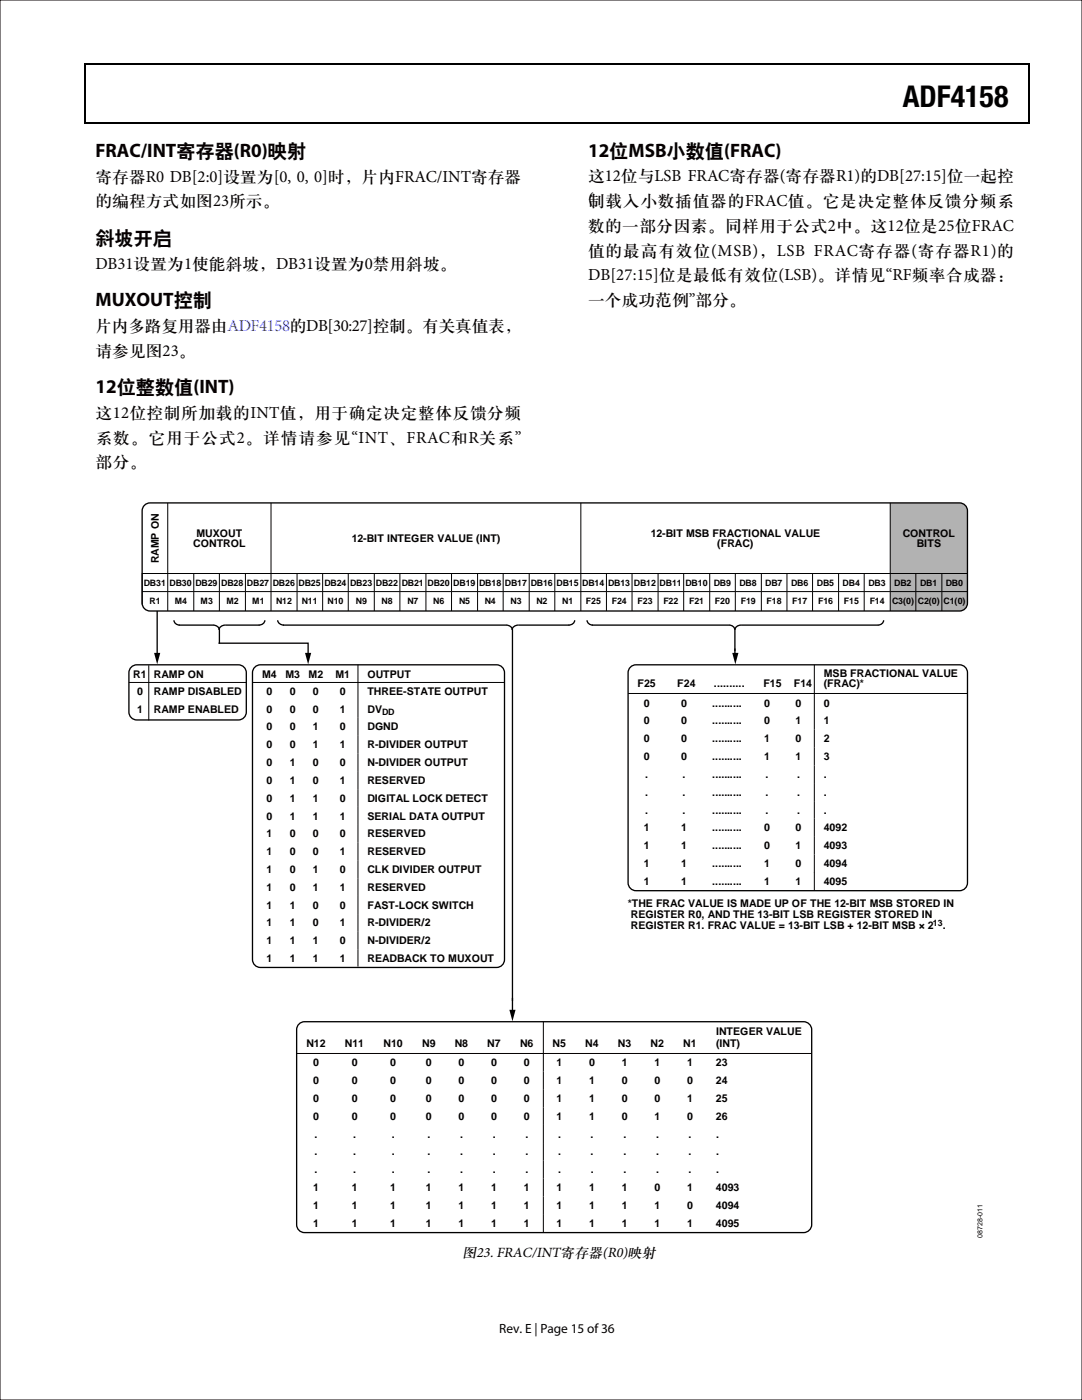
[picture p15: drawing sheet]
<svg xmlns="http://www.w3.org/2000/svg" width="216mm" height="279mm" viewBox="0 0 216 279" stroke-linecap="round" stroke-linejoin="round" font-family="sans-serif">
<defs><g id="words">
<text font-size="6" x="180.2" y="21.3">ADF4158</text>
<g font-size="3.9" fill="#070001">
<text x="19" y="31.3">FRAC/INT寄存器(R0)映射</text>
<text x="117.3" y="31.3">12位MSB小数值(FRAC)</text>
<text x="19" y="48.7">斜坡开启</text>
<text x="19" y="61.1">MUXOUT控制</text>
<text x="19" y="78.4">12位整数值(INT)</text>
</g>
<g font-size="3.4" fill="#070001">
<text x="19" y="36.3">寄存器R0 DB[2:0]设置为[0, 0, 0]时，片内FRAC/INT寄存器</text>
<text x="19" y="41.2">的编程方式如图23所示。</text>
<text x="117.3" y="36.2">这12位与LSB FRAC寄存器(寄存器R1)的DB[27:15]位一起控</text>
<text x="117.3" y="41.1">制载入小数插值器的FRAC值。它是决定整体反馈分频系</text>
<text x="117.3" y="46.1">数的一部分因素。同样用于公式2中。这12位是25位FRAC</text>
<text x="19" y="53.6">DB31设置为1使能斜坡，DB31设置为0禁用斜坡。</text>
<text x="117.3" y="51">值的最高有效位(MSB)，LSB FRAC寄存器(寄存器R1)的</text>
<text x="117.3" y="56">DB[27:15]位是最低有效位(LSB)。详情见“RF频率合成器：</text>
<text x="117.3" y="60.9">一个成功范例”部分。</text>
<text x="19" y="66">片内多路复用器由ADF4158的DB[30:27]控制。有关真值表，</text>
<text x="19" y="71">请参见图23。</text>
<text x="19" y="83.4">这12位控制所加载的INT值，用于确定决定整体反馈分频</text>
<text x="19" y="88.3">系数。它用于公式2。详情请参见“INT、FRAC和R关系”</text>
<text x="19.1" y="93.3">部分。</text>
</g>
<text font-size="3.3" x="117.3" y="40.6">(</text>
<text font-size="2.9" x="92.3" y="250.9">图23. FRAC/INT寄存器(R0)映射</text>
<text font-size="2.7" x="99.6" y="266">Rev. E | Page 15 of 36</text>
<g font-size="2.1">
<text x="39.2" y="107.1">MUXOUT</text>
<text x="129.9" y="107.1">12-BIT MSB FRACTIONAL VALUE</text>
<text x="180.1" y="107.1">CONTROL</text>
<text x="31.7" y="112.4" transform="rotate(-90 31.7 112.4)">RAMP ON</text>
<text x="38.6" y="109.3">CONTROL</text>
<text x="70.2" y="108.2">12-BIT INTEGER VALUE (INT)</text>
<text x="143.1" y="109.3">(FRAC)</text>
<text x="182.9" y="109.3">BITS</text>
<text x="26.6" y="135.2">R1</text>
<text x="30.7" y="135.2">RAMP ON</text>
<text x="52.3" y="135.3">M4</text>
<text x="56.9" y="135.3">M3</text>
<text x="61.6" y="135.3">M2</text>
<text x="66.9" y="135.3">M1</text>
<text x="73.3" y="135.3">OUTPUT</text>
<text x="127.2" y="137.2">F25</text>
<text x="135.1" y="137.2">F24</text>
<text x="142.5" y="137.2">..........</text>
<text x="152.3" y="137.2">F15</text>
<text x="158.4" y="137.2">F14</text>
<text x="164.4" y="135.1">MSB FRACTIONAL VALUE</text>
<text x="164.4" y="137.2">(FRAC)*</text>
<text x="27.3" y="138.7">0</text>
<text x="27.3" y="142.2">1</text>
<text x="30.7" y="138.7">RAMP DISABLED</text>
<text x="30.7" y="142.2">RAMP ENABLED</text>
<text x="53.2" y="138.7">0</text>
<text x="53.2" y="142.2">0</text>
<text x="57.8" y="138.7">0</text>
<text x="57.8" y="142.2">0</text>
<text x="62.4" y="138.7">0</text>
<text x="62.4" y="142.2">0</text>
<text x="67.8" y="138.7">0</text>
<text x="67.8" y="142.2">1</text>
<text x="73.3" y="138.7">THREE-STATE OUTPUT</text>
<text x="73.3" y="142.2">DV</text>
<text x="128.4" y="141">0</text>
<text x="135.9" y="141">0</text>
<text x="142.1" y="141">..........</text>
<text x="152.5" y="141">0</text>
<text x="158.8" y="141">0</text>
<text x="164.4" y="141">0</text>
<text x="53.2" y="145.8">0</text>
<text x="53.2" y="149.3">0</text>
<text x="57.8" y="145.8">0</text>
<text x="57.8" y="149.3">0</text>
<text x="62.4" y="145.8">1</text>
<text x="62.4" y="149.3">1</text>
<text x="67.8" y="145.8">0</text>
<text x="67.8" y="149.3">1</text>
<text x="73.3" y="145.8">DGND</text>
<text x="73.3" y="149.3">R-DIVIDER OUTPUT</text>
<text x="128.4" y="144.6">0</text>
<text x="128.4" y="148.1">0</text>
<text x="135.9" y="144.6">0</text>
<text x="135.9" y="148.1">0</text>
<text x="142.1" y="144.6">..........</text>
<text x="142.1" y="148.1">..........</text>
<text x="152.5" y="144.6">0</text>
<text x="152.5" y="148.1">1</text>
<text x="158.8" y="144.6">1</text>
<text x="158.8" y="148.1">0</text>
<text x="164.4" y="144.6">1</text>
<text x="164.4" y="148.1">2</text>
<text x="53.2" y="152.9">0</text>
<text x="57.8" y="152.9">1</text>
<text x="62.4" y="152.9">0</text>
<text x="67.8" y="152.9">0</text>
<text x="73.3" y="152.9">N-DIVIDER OUTPUT</text>
<text x="128.4" y="151.7">0</text>
<text x="128.7" y="155.3">.</text>
<text x="135.9" y="151.7">0</text>
<text x="136.2" y="155.3">.</text>
<text x="142.1" y="151.7">..........</text>
<text x="142.1" y="155.3">..........</text>
<text x="152.5" y="151.7">1</text>
<text x="152.8" y="155.3">.</text>
<text x="158.8" y="151.7">1</text>
<text x="159.1" y="155.3">.</text>
<text x="164.4" y="155.3">.</text>
<text x="164.4" y="151.7">3</text>
<text x="53.2" y="156.4">0</text>
<text x="53.2" y="160">0</text>
<text x="57.8" y="156.4">1</text>
<text x="57.8" y="160">1</text>
<text x="62.4" y="156.4">0</text>
<text x="62.4" y="160">1</text>
<text x="67.8" y="156.4">1</text>
<text x="67.8" y="160">0</text>
<text x="73.3" y="156.4">RESERVED</text>
<text x="73.3" y="160">DIGITAL LOCK DETECT</text>
<text x="128.7" y="158.8">.</text>
<text x="136.2" y="158.8">.</text>
<text x="142.1" y="158.8">..........</text>
<text x="152.8" y="158.8">.</text>
<text x="159.1" y="158.8">.</text>
<text x="164.4" y="158.8">.</text>
<text x="53.2" y="163.6">0</text>
<text x="53.2" y="167.1">1</text>
<text x="57.8" y="163.6">1</text>
<text x="57.8" y="167.1">0</text>
<text x="62.4" y="163.6">1</text>
<text x="62.4" y="167.1">0</text>
<text x="67.8" y="163.6">1</text>
<text x="67.8" y="167.1">0</text>
<text x="73.3" y="163.6">SERIAL DATA OUTPUT</text>
<text x="73.3" y="167.1">RESERVED</text>
<text x="128.4" y="165.9">1</text>
<text x="128.7" y="162.4">.</text>
<text x="135.9" y="165.9">1</text>
<text x="136.2" y="162.4">.</text>
<text x="142.1" y="165.9">..........</text>
<text x="142.1" y="162.4">..........</text>
<text x="152.5" y="165.9">0</text>
<text x="152.8" y="162.4">.</text>
<text x="158.8" y="165.9">0</text>
<text x="159.1" y="162.4">.</text>
<text x="164.4" y="162.4">.</text>
<text x="164.4" y="165.9">4092</text>
<text x="53.2" y="170.7">1</text>
<text x="57.8" y="170.7">0</text>
<text x="62.4" y="170.7">0</text>
<text x="67.8" y="170.7">1</text>
<text x="73.3" y="170.7">RESERVED</text>
<text x="128.4" y="169.5">1</text>
<text x="128.4" y="173.1">1</text>
<text x="135.9" y="169.5">1</text>
<text x="135.9" y="173.1">1</text>
<text x="142.1" y="169.5">..........</text>
<text x="142.1" y="173.1">..........</text>
<text x="152.5" y="169.5">0</text>
<text x="152.5" y="173.1">1</text>
<text x="158.8" y="169.5">1</text>
<text x="158.8" y="173.1">0</text>
<text x="164.4" y="169.5">4093</text>
<text x="164.4" y="173.1">4094</text>
<text x="53.2" y="174.2">1</text>
<text x="53.2" y="177.8">1</text>
<text x="57.8" y="174.2">0</text>
<text x="57.8" y="177.8">0</text>
<text x="62.4" y="174.2">1</text>
<text x="62.4" y="177.8">1</text>
<text x="67.8" y="174.2">0</text>
<text x="67.8" y="177.8">1</text>
<text x="73.3" y="174.2">CLK DIVIDER OUTPUT</text>
<text x="73.3" y="177.8">RESERVED</text>
<text x="128.4" y="176.6">1</text>
<text x="135.9" y="176.6">1</text>
<text x="142.1" y="176.6">..........</text>
<text x="152.5" y="176.6">1</text>
<text x="158.8" y="176.6">1</text>
<text x="164.4" y="176.6">4095</text>
<text x="53.2" y="181.3">1</text>
<text x="53.2" y="184.9">1</text>
<text x="57.8" y="181.3">1</text>
<text x="57.8" y="184.9">1</text>
<text x="62.4" y="181.3">0</text>
<text x="62.4" y="184.9">0</text>
<text x="67.8" y="181.3">0</text>
<text x="67.8" y="184.9">1</text>
<text x="73.3" y="181.3">FAST-LOCK SWITCH</text>
<text x="73.3" y="184.9">R-DIVIDER/2</text>
<text x="125.3" y="181.1">*THE FRAC VALUE IS MADE UP OF THE 12-BIT MSB STORED IN</text>
<text x="125.9" y="183.2">REGISTER R0, AND THE 13-BIT LSB REGISTER STORED IN</text>
<text x="125.9" y="185.3">REGISTER R1. FRAC VALUE = 13-BIT LSB + 12-BIT MSB × 2</text>
<text x="188.1" y="185.3">.</text>
<text x="53.2" y="188.4">1</text>
<text x="53.2" y="192">1</text>
<text x="57.8" y="188.4">1</text>
<text x="57.8" y="192">1</text>
<text x="62.4" y="188.4">1</text>
<text x="62.4" y="192">1</text>
<text x="67.8" y="188.4">0</text>
<text x="67.8" y="192">1</text>
<text x="73.3" y="188.4">N-DIVIDER/2</text>
<text x="73.3" y="192">READBACK TO MUXOUT</text>
<text x="61.1" y="209">N12</text>
<text x="68.8" y="209">N11</text>
<text x="76.5" y="209">N10</text>
<text x="84.2" y="209">N9</text>
<text x="90.7" y="209">N8</text>
<text x="97.2" y="209">N7</text>
<text x="103.8" y="209">N6</text>
<text x="110.3" y="209">N5</text>
<text x="116.8" y="209">N4</text>
<text x="123.3" y="209">N3</text>
<text x="129.8" y="209">N2</text>
<text x="136.3" y="209">N1</text>
<text x="142.9" y="206.6">INTEGER VALUE</text>
<text x="142.9" y="209">(INT)</text>
<text x="62.5" y="212.8">0</text>
<text x="70.2" y="212.8">0</text>
<text x="77.9" y="212.8">0</text>
<text x="85" y="212.8">0</text>
<text x="91.5" y="212.8">0</text>
<text x="98" y="212.8">0</text>
<text x="104.5" y="212.8">0</text>
<text x="111" y="212.8">1</text>
<text x="117.5" y="212.8">0</text>
<text x="124.1" y="212.8">1</text>
<text x="130.6" y="212.8">1</text>
<text x="137.1" y="212.8">1</text>
<text x="142.9" y="212.8">23</text>
<text x="62.5" y="216.3">0</text>
<text x="62.5" y="219.9">0</text>
<text x="70.2" y="216.3">0</text>
<text x="70.2" y="219.9">0</text>
<text x="77.9" y="216.3">0</text>
<text x="77.9" y="219.9">0</text>
<text x="85" y="216.3">0</text>
<text x="85" y="219.9">0</text>
<text x="91.5" y="216.3">0</text>
<text x="91.5" y="219.9">0</text>
<text x="98" y="216.3">0</text>
<text x="98" y="219.9">0</text>
<text x="104.5" y="216.3">0</text>
<text x="104.5" y="219.9">0</text>
<text x="111" y="216.3">1</text>
<text x="111" y="219.9">1</text>
<text x="117.5" y="216.3">1</text>
<text x="117.5" y="219.9">1</text>
<text x="124.1" y="216.3">0</text>
<text x="124.1" y="219.9">0</text>
<text x="130.6" y="216.3">0</text>
<text x="130.6" y="219.9">0</text>
<text x="137.1" y="216.3">0</text>
<text x="137.1" y="219.9">1</text>
<text x="142.9" y="216.3">24</text>
<text x="142.9" y="219.9">25</text>
<text x="62.5" y="223.5">0</text>
<text x="62.8" y="227">.</text>
<text x="70.2" y="223.5">0</text>
<text x="70.5" y="227">.</text>
<text x="77.9" y="223.5">0</text>
<text x="78.2" y="227">.</text>
<text x="85" y="223.5">0</text>
<text x="85.3" y="227">.</text>
<text x="91.5" y="223.5">0</text>
<text x="91.8" y="227">.</text>
<text x="98" y="223.5">0</text>
<text x="98.3" y="227">.</text>
<text x="104.5" y="223.5">0</text>
<text x="104.8" y="227">.</text>
<text x="111" y="223.5">1</text>
<text x="111.4" y="227">.</text>
<text x="117.5" y="223.5">1</text>
<text x="117.9" y="227">.</text>
<text x="124.1" y="223.5">0</text>
<text x="124.4" y="227">.</text>
<text x="130.6" y="223.5">1</text>
<text x="130.9" y="227">.</text>
<text x="137.1" y="223.5">0</text>
<text x="137.4" y="227">.</text>
<text x="142.9" y="223.5">26</text>
<text x="142.9" y="227">.</text>
<text x="62.8" y="230.6">.</text>
<text x="70.5" y="230.6">.</text>
<text x="78.2" y="230.6">.</text>
<text x="85.3" y="230.6">.</text>
<text x="91.8" y="230.6">.</text>
<text x="98.3" y="230.6">.</text>
<text x="104.8" y="230.6">.</text>
<text x="111.4" y="230.6">.</text>
<text x="117.9" y="230.6">.</text>
<text x="124.4" y="230.6">.</text>
<text x="130.9" y="230.6">.</text>
<text x="137.4" y="230.6">.</text>
<text x="142.9" y="230.6">.</text>
<text x="62.5" y="237.7">1</text>
<text x="62.8" y="234.1">.</text>
<text x="70.2" y="237.7">1</text>
<text x="70.5" y="234.1">.</text>
<text x="77.9" y="237.7">1</text>
<text x="78.2" y="234.1">.</text>
<text x="85" y="237.7">1</text>
<text x="85.3" y="234.1">.</text>
<text x="91.5" y="237.7">1</text>
<text x="91.8" y="234.1">.</text>
<text x="98" y="237.7">1</text>
<text x="98.3" y="234.1">.</text>
<text x="104.5" y="237.7">1</text>
<text x="104.8" y="234.1">.</text>
<text x="111" y="237.7">1</text>
<text x="111.4" y="234.1">.</text>
<text x="117.5" y="237.7">1</text>
<text x="117.9" y="234.1">.</text>
<text x="124.1" y="237.7">1</text>
<text x="124.4" y="234.1">.</text>
<text x="130.6" y="237.7">0</text>
<text x="130.9" y="234.1">.</text>
<text x="137.1" y="237.7">1</text>
<text x="137.4" y="234.1">.</text>
<text x="142.9" y="237.7">4093</text>
<text x="142.9" y="234.1">.</text>
<text x="62.5" y="241.3">1</text>
<text x="62.5" y="244.8">1</text>
<text x="70.2" y="241.3">1</text>
<text x="70.2" y="244.8">1</text>
<text x="77.9" y="241.3">1</text>
<text x="77.9" y="244.8">1</text>
<text x="85" y="241.3">1</text>
<text x="85" y="244.8">1</text>
<text x="91.5" y="241.3">1</text>
<text x="91.5" y="244.8">1</text>
<text x="98" y="241.3">1</text>
<text x="98" y="244.8">1</text>
<text x="104.5" y="241.3">1</text>
<text x="104.5" y="244.8">1</text>
<text x="111" y="241.3">1</text>
<text x="111" y="244.8">1</text>
<text x="117.5" y="241.3">1</text>
<text x="117.5" y="244.8">1</text>
<text x="124.1" y="241.3">1</text>
<text x="124.1" y="244.8">1</text>
<text x="130.6" y="241.3">1</text>
<text x="130.6" y="244.8">1</text>
<text x="137.1" y="241.3">0</text>
<text x="137.1" y="244.8">1</text>
<text x="142.9" y="241.3">4094</text>
<text x="142.9" y="244.8">4095</text>
</g>
<g font-size="1.8">
<text x="28.7" y="116.9">DB31</text>
<text x="33.8" y="116.9">DB30</text>
<text x="39" y="116.9">DB29</text>
<text x="44.1" y="116.9">DB28</text>
<text x="49.3" y="116.9">DB27</text>
<text x="54.4" y="116.9">DB26</text>
<text x="59.6" y="116.9">DB25</text>
<text x="64.7" y="116.9">DB24</text>
<text x="69.9" y="116.9">DB23</text>
<text x="75" y="116.9">DB22</text>
<text x="80.2" y="116.9">DB21</text>
<text x="85.3" y="116.9">DB20</text>
<text x="90.5" y="116.9">DB19</text>
<text x="95.6" y="116.9">DB18</text>
<text x="100.7" y="116.9">DB17</text>
<text x="105.9" y="116.9">DB16</text>
<text x="111" y="116.9">DB15</text>
<text x="116.2" y="116.9">DB14</text>
<text x="121.3" y="116.9">DB13</text>
<text x="126.5" y="116.9">DB12</text>
<text x="131.6" y="116.9">DB11</text>
<text x="136.8" y="116.9">DB10</text>
<text x="142.4" y="116.9">DB9</text>
<text x="147.6" y="116.9">DB8</text>
<text x="152.7" y="116.9">DB7</text>
<text x="157.8" y="116.9">DB6</text>
<text x="163" y="116.9">DB5</text>
<text x="168.1" y="116.9">DB4</text>
<text x="173.3" y="116.9">DB3</text>
<text x="178.4" y="116.9">DB2</text>
<text x="183.6" y="116.9">DB1</text>
<text x="188.7" y="116.9">DB0</text>
<text x="29.8" y="120.6">R1</text>
<text x="34.9" y="120.6">M4</text>
<text x="40" y="120.6">M3</text>
<text x="45.2" y="120.6">M2</text>
<text x="50.3" y="120.6">M1</text>
<text x="55.1" y="120.6">N12</text>
<text x="60.2" y="120.6">N11</text>
<text x="65.4" y="120.6">N10</text>
<text x="71" y="120.6">N9</text>
<text x="76.1" y="120.6">N8</text>
<text x="81.3" y="120.6">N7</text>
<text x="86.4" y="120.6">N6</text>
<text x="91.6" y="120.6">N5</text>
<text x="96.7" y="120.6">N4</text>
<text x="101.9" y="120.6">N3</text>
<text x="107" y="120.6">N2</text>
<text x="112.2" y="120.6">N1</text>
<text x="116.9" y="120.6">F25</text>
<text x="122.1" y="120.6">F24</text>
<text x="127.2" y="120.6">F23</text>
<text x="132.4" y="120.6">F22</text>
<text x="137.5" y="120.6">F21</text>
<text x="142.7" y="120.6">F20</text>
<text x="147.8" y="120.6">F19</text>
<text x="152.9" y="120.6">F18</text>
<text x="158.1" y="120.6">F17</text>
<text x="163.2" y="120.6">F16</text>
<text x="168.4" y="120.6">F15</text>
<text x="173.5" y="120.6">F14</text>
<text x="178" y="120.6">C3(0) C2(0) C1(0)</text>
<text x="76.2" y="142.7">DD</text>
<text x="186.2" y="184.8">13</text>
</g>
<text font-size="1.4" x="196.1" y="247.1" transform="rotate(-90 196.1 247.1)">08728-011</text>
</g></defs>
<path d="M16.9 12.7h.2v1h-.2zM16.9 12.7h.2v.3h-.2zM82.5 12.7h.3v.3h-.3zM205.1 12.7h.3v1h-.3zM205.1 12.7h.3v.3h-.3zM16.9 24.4h.2v.2h-.2zM82.3 24.4h.2v.2h-.2zM205.1 24.4h.3v.2h-.3z" fill="#000"/>
<path d="M17 13.7v10.7M17.1 12.8h65.4M82.8 12.8h122.3M205.2 13.7v10.7M17.1 24.5h188" fill="none" stroke="#000" stroke-width=".25"/>
<path d="M54.2 99.8h6.1" fill="none" stroke="#fff" stroke-width=".26"/>
<path d="M177.6 100.4h14.1a1.82 1.82 0 0 1 1.3 1.3v18.9l-.1 .5-.8 .8h-.4h-14.1z" fill="#b2b2b2"/>
<g fill="none" stroke="#000" stroke-width=".2">
<path d="M28.4 118.1h164.6M33.5 100.4v17.6M33.5 118.2v3.7M38.7 114.5v3.5M38.7 118.2v3.7M43.8 114.5v3.5M43.8 118.2v3.7M49 114.5v3.5M49 118.2v3.7M54.1 100.4v21.5M59.3 114.5v3.5M59.3 118.2v3.7"/>
<path d="M64.4 114.5v3.5M64.4 118.2v3.7M69.5 114.5v3.5M69.5 118.2v3.7M74.7 118.2v3.7M74.7 114.5v3.5M79.8 114.5v3.5M79.8 118.2v3.7M85 118.2v3.7M85 114.5v3.5M90.1 114.5v3.5M90.1 118.2v3.7"/>
<path d="M95.3 114.5v3.5M95.3 118.2v3.7M100.4 114.5v3.5M100.4 118.2v3.7M105.6 118.2v3.7M105.6 114.5v3.5M110.7 114.5v3.5M110.7 118.2v3.7M115.9 100.4v21.5M121 114.5v3.5M121 118.2v3.7M126.1 114.5v3.5"/>
<path d="M126.1 118.2v3.7M131.3 114.5v3.5M131.3 118.2v3.7M136.4 114.5v3.5M136.4 118.2v3.7M141.6 114.5v3.5M141.6 118.2v3.7M146.7 114.5v3.5M146.7 118.2v3.7M151.9 114.5v3.5M151.9 118.2v3.7M157 118.2v3.7"/>
<path d="M157 114.5v3.5M162.1 114.5v3.5M162.1 118.2v3.7M167.3 114.5v3.5M167.3 118.2v3.7M172.4 114.5v3.5M172.4 118.2v3.7M177.6 100.4v17.6M177.6 118.2v3.7M182.7 114.5v3.5M182.7 118.2v3.7M187.9 114.5v3.5"/>
<path d="M187.9 118.2v3.7M25.7 136.2h23.5M28.4 120.6v-6.1h164.6v6.1M29.7 132.8v3.3M29.7 136.3v7.5M50.4 136.2h50.3M71.4 132.7v60.2M125.3 138.4h67.7M162.5 132.7v5.6M162.5 138.5v39.3M59.2 210.2h102.8M108.4 203.9v6.3"/>
<path d="M108.4 210.3v35.7"/>
</g>
<g fill="none" stroke="#000" stroke-width=".26">
<path d="M28.7 101l.7-.6h.5h161.6a1.58 1.58 0 0 1 1.5 1.6v18.4a1.58 1.58 0 0 1-1.5 1.5h-161.6a1.58 1.58 0 0 1-1.5-1.5v-18.4zM26 133.3l.8-.5 .5-.1h20.3a1.58 1.58 0 0 1 1.5 1.6v7.8a1.58 1.58 0 0 1-1.5 1.6h-20.3a1.58 1.58 0 0 1-1.6-1.6v-7.8zM31.4 121.9v8.8M34.7 123.8a1.06 1.06 0 0 0 1.2 1M35.7 124.8h6.9M42.5 124.8a1.21 1.21 0 0 1 1.3 .9v2.8M43.6 128.4h17.9v2.3M50.7 133.3l.8-.5 .5-.1h47.1a1.58 1.58 0 0 1 1.6 1.6v57.2a1.58 1.58 0 0 1-1.6 1.6h-47.1a1.58 1.58 0 0 1-1.6-1.6v-57.2zM51.8 124.8h-6.9a1.21 1.21 0 0 0-1.2 .9M52.9 123.8a1.09 1.09 0 0 1-1.3 1M55.4 123.8a1.14 1.14 0 0 0 1.2 1M56.5 124.8h44.6"/>
<path d="M101 124.8a1.21 1.21 0 0 1 1.3 .9v74.1M113.6 124.8h-10.2a1.21 1.21 0 0 0-1.2 .9M114.7 123.8a1.09 1.09 0 0 1-1.3 1M117.1 123.8a1.06 1.06 0 0 0 1.2 1M118.1 124.8h27.5M125.6 133.3l.8-.5 .5-.1h64.6a1.58 1.58 0 0 1 1.6 1.6v41.9a1.58 1.58 0 0 1-1.6 1.6h-64.6a1.58 1.58 0 0 1-1.6-1.6v-41.9zM145.5 124.8a1.1 1.1 0 0 1 1.1 .9v4.2M146.6 129.4v1.3M175.3 124.8h-27.4a1.14 1.14 0 0 0-1.3 .9M176.3 123.8a1.06 1.06 0 0 1-1.1 1M102.3 199.2v2.8M59.5 204.6l.8-.6 .5-.1h99.6a1.64 1.64 0 0 1 1.6 1.6v38.9a1.63 1.63 0 0 1-1.6 1.6h-99.6a1.58 1.58 0 0 1-1.6-1.6v-38.9z"/>
</g>
<path d="M30.7 130.3h1.3l-.6 2.3zM60.9 130.3h1.2l-.6 2.3zM146.1 130.3h1.2l-.6 2.3zM101.6 201.5h1.3l-.6 2.3z" fill="#000"/>
<path d="M0 0h215.9v279.4h-215.9z" fill="none" stroke="#080102" stroke-width=".2"/>
<use href="#words"/>
</svg>
